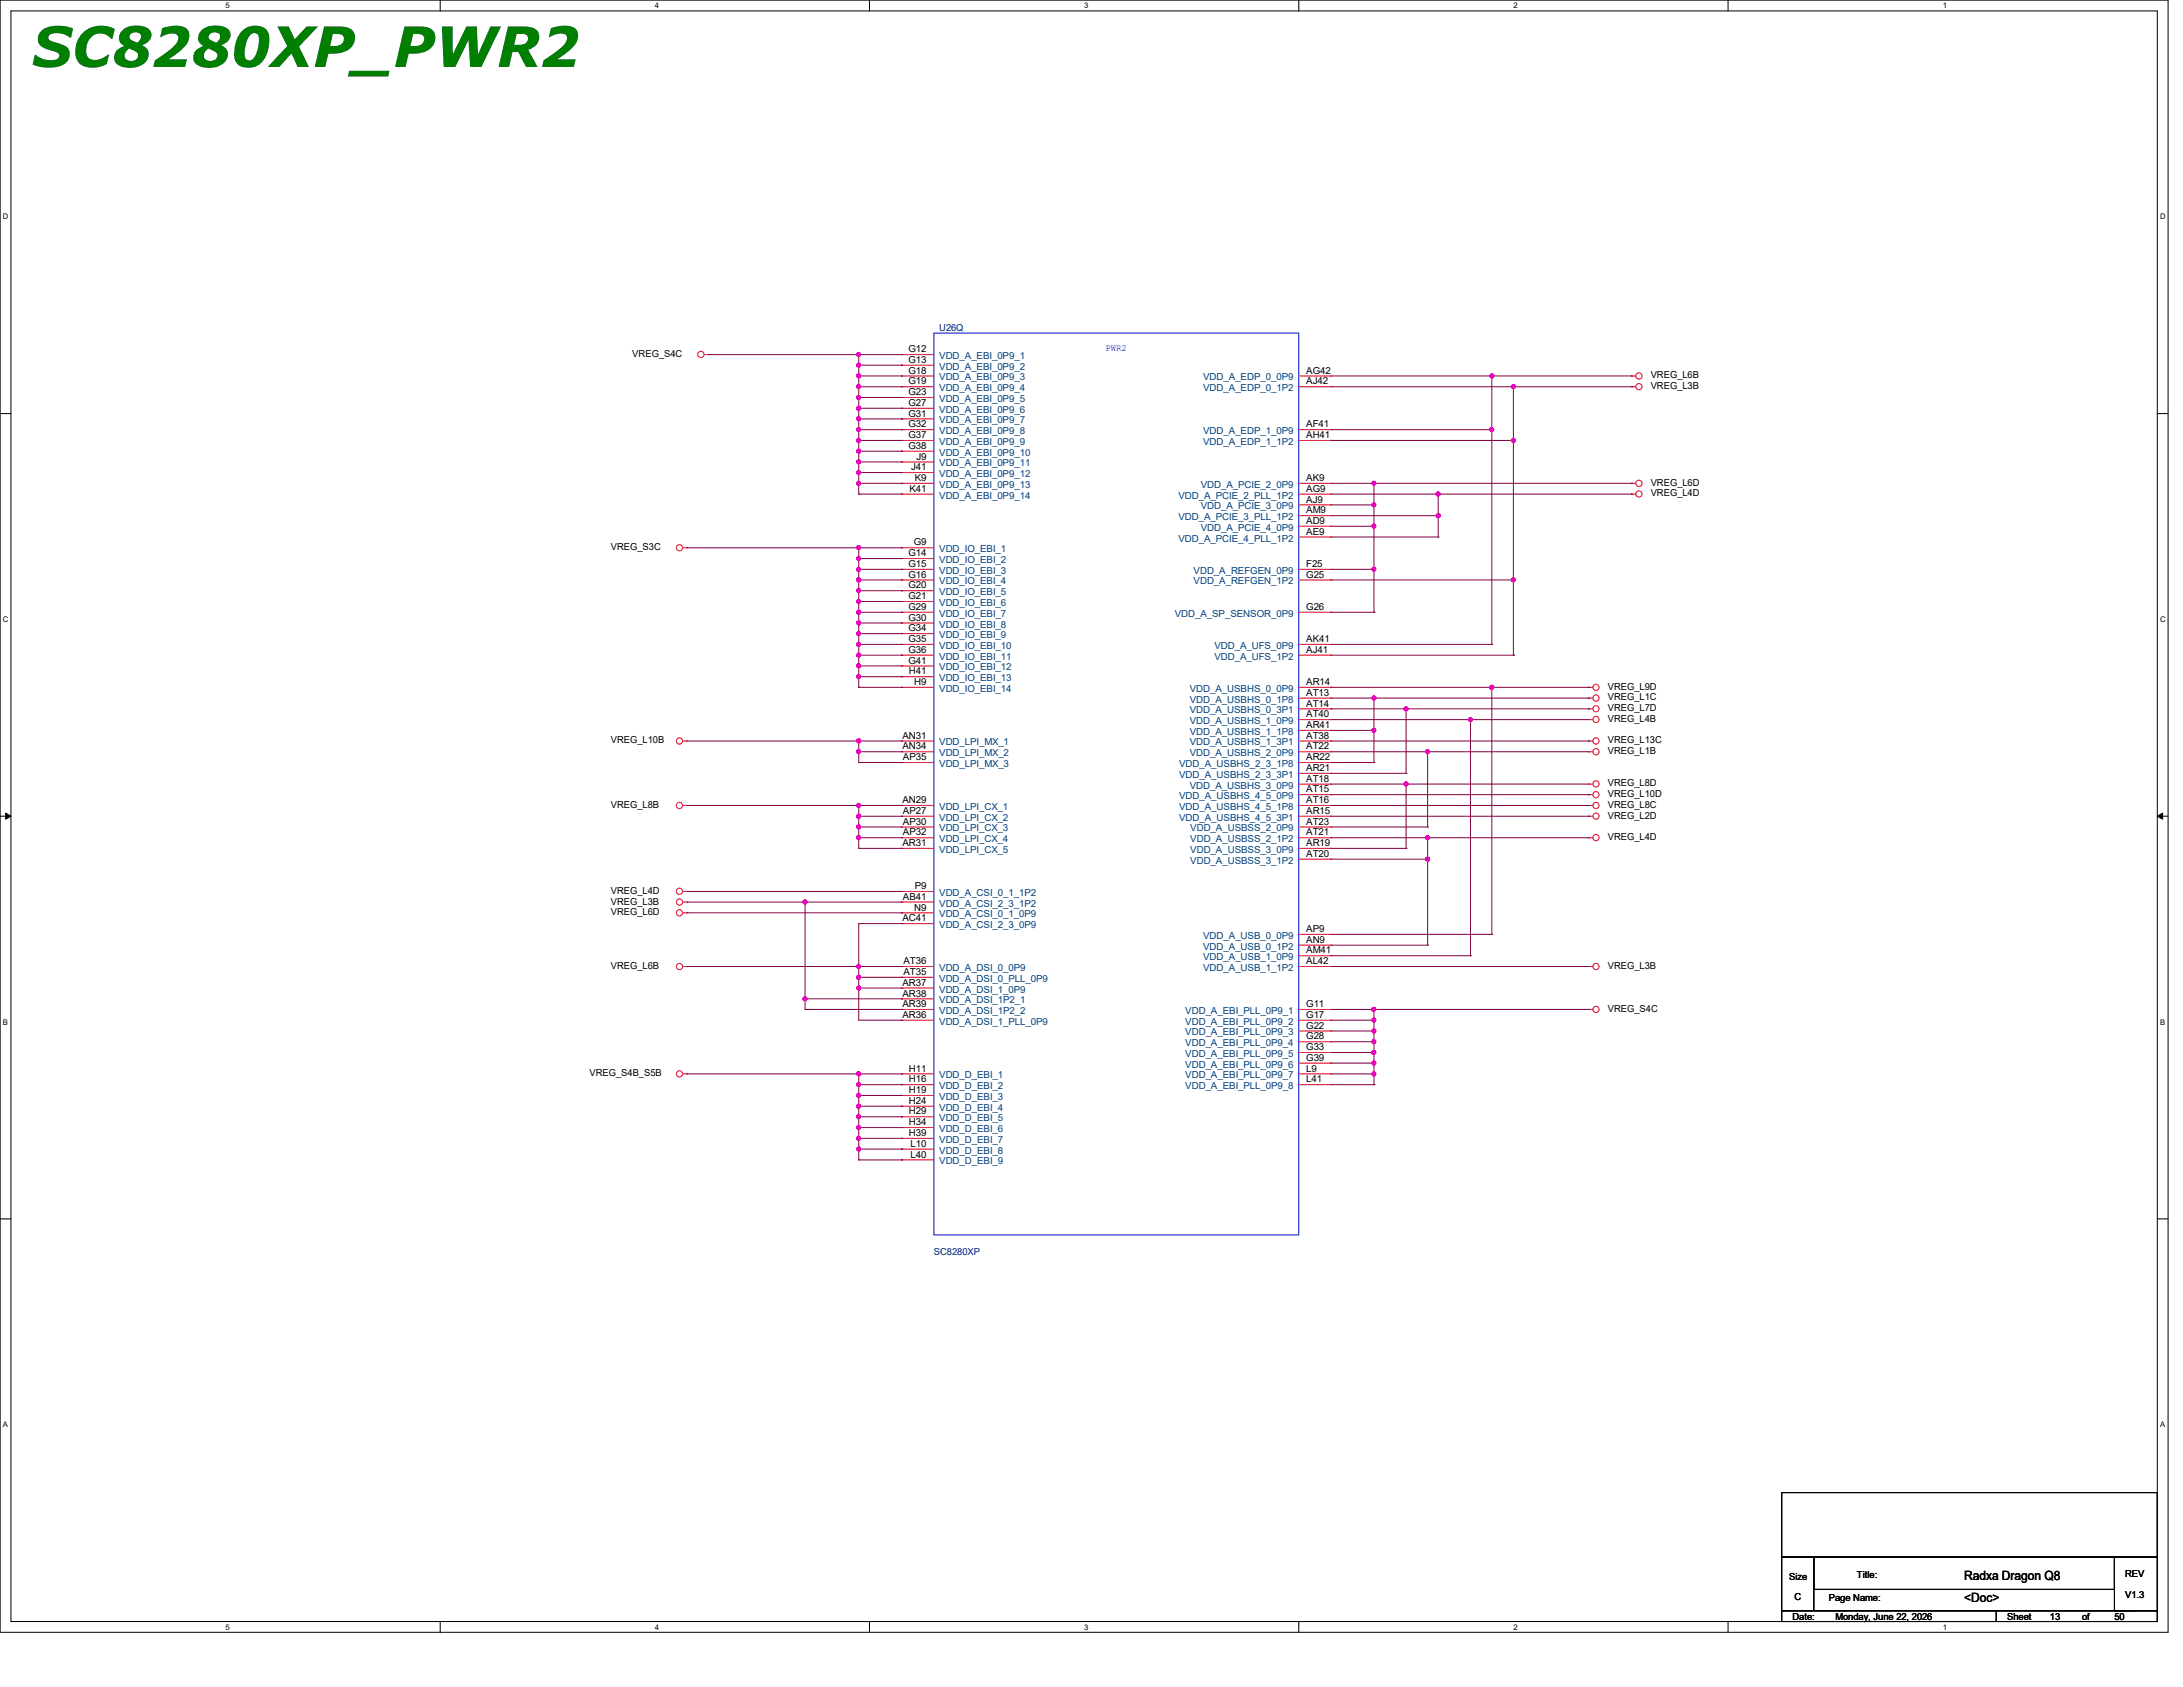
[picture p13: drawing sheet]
<svg xmlns="http://www.w3.org/2000/svg" width="558mm" height="431mm" viewBox="0 0 558 431" stroke-linecap="round" stroke-linejoin="round" font-family="sans-serif">
<defs><g id="words">
<text font-size="14.2" fill="#007f00" x="8.3" y="17.1">SC8280XP_PWR2</text>
<g font-size="3.3">
<text x="502.1" y="403.8">Radxa Dragon Q8</text>
<text x="502.1" y="409.3">&lt;Doc&gt;</text>
</g>
<g font-size="2.5">
<text x="232.2" y="90">G12</text>
<text x="161.6" y="91.2">VREG_S4C</text>
<text x="232.2" y="92.7">G13</text>
<text x="232.2" y="95.5">G18</text>
<text x="333.9" y="95.5">AG42</text>
<text x="232.2" y="98.2">G19</text>
<text x="232.2" y="101">G23</text>
<text x="333.9" y="98.2">AJ42</text>
<text x="421.9" y="96.6">VREG_L6B</text>
<text x="421.9" y="99.4">VREG_L3B</text>
<text x="232.2" y="103.7">G27</text>
<text x="232.2" y="106.4">G31</text>
<text x="232.2" y="109.2">G32</text>
<text x="232.2" y="111.9">G37</text>
<text x="333.9" y="109.2">AF41</text>
<text x="333.9" y="111.9">AH41</text>
<text x="232.2" y="114.7">G38</text>
<text x="234.2" y="117.4">J9</text>
<text x="232.5" y="125.6">K41</text>
<text x="232.9" y="120.1">J41</text>
<text x="233.8" y="122.9">K9</text>
<text x="333.9" y="122.9">AK9</text>
<text x="333.9" y="125.6">AG9</text>
<text x="421.9" y="124.1">VREG_L6D</text>
<text x="333.9" y="128.4">AJ9</text>
<text x="333.9" y="131.1">AM9</text>
<text x="421.9" y="126.8">VREG_L4D</text>
<text x="333.9" y="133.9">AD9</text>
<text x="333.9" y="136.6">AE9</text>
<text x="156.1" y="140.5">VREG_S3C</text>
<text x="232.2" y="142.1">G14</text>
<text x="233.6" y="139.4">G9</text>
<text x="232.2" y="144.9">G15</text>
<text x="232.2" y="147.6">G16</text>
<text x="333.9" y="144.9">F25</text>
<text x="333.9" y="147.6">G25</text>
<text x="232.2" y="150.3">G20</text>
<text x="232.2" y="153.1">G21</text>
<text x="232.2" y="155.8">G29</text>
<text x="333.9" y="155.8">G26</text>
<text x="232.2" y="158.6">G30</text>
<text x="232.2" y="161.3">G34</text>
<text x="232.2" y="164">G35</text>
<text x="232.2" y="166.8">G36</text>
<text x="333.9" y="164">AK41</text>
<text x="333.9" y="166.8">AJ41</text>
<text x="232.2" y="169.5">G41</text>
<text x="232.3" y="172.3">H41</text>
<text x="233.7" y="175">H9</text>
<text x="333.9" y="175">AR14</text>
<text x="333.9" y="177.8">AT13</text>
<text x="411" y="176.2">VREG_L9D</text>
<text x="411" y="178.9">VREG_L1C</text>
<text x="333.9" y="180.5">AT14</text>
<text x="333.9" y="183.3">AT40</text>
<text x="411" y="181.7">VREG_L7D</text>
<text x="411" y="184.4">VREG_L4B</text>
<text x="156.1" y="189.9">VREG_L10B</text>
<text x="230.7" y="188.7">AN31</text>
<text x="230.7" y="191.5">AN34</text>
<text x="333.9" y="186">AR41</text>
<text x="333.9" y="188.7">AT38</text>
<text x="333.9" y="191.5">AT22</text>
<text x="411" y="189.9">VREG_L13C</text>
<text x="230.8" y="194.2">AP35</text>
<text x="333.9" y="194.2">AR22</text>
<text x="333.9" y="197">AR21</text>
<text x="411" y="192.7">VREG_L1B</text>
<text x="333.9" y="199.7">AT18</text>
<text x="333.9" y="202.4">AT15</text>
<text x="411" y="200.9">VREG_L8D</text>
<text x="411" y="203.7">VREG_L10D</text>
<text x="156.1" y="206.4">VREG_L8B</text>
<text x="230.7" y="205.2">AN29</text>
<text x="230.8" y="207.9">AP27</text>
<text x="333.9" y="205.2">AT16</text>
<text x="333.9" y="207.9">AR15</text>
<text x="411" y="206.4">VREG_L8C</text>
<text x="411" y="209.1">VREG_L2D</text>
<text x="230.8" y="210.7">AP30</text>
<text x="230.8" y="213.4">AP32</text>
<text x="333.9" y="210.7">AT23</text>
<text x="333.9" y="213.4">AT21</text>
<text x="411" y="214.6">VREG_L4D</text>
<text x="230.7" y="216.2">AR31</text>
<text x="333.9" y="216.2">AR19</text>
<text x="333.9" y="218.9">AT20</text>
<text x="233.8" y="227.2">P9</text>
<text x="156.1" y="228.3">VREG_L4D</text>
<text x="156.1" y="231.1">VREG_L3B</text>
<text x="156.1" y="233.8">VREG_L6D</text>
<text x="230.8" y="229.9">AB41</text>
<text x="233.7" y="232.6">N9</text>
<text x="230.7" y="235.4">AC41</text>
<text x="333.9" y="238.1">AP9</text>
<text x="333.9" y="240.9">AN9</text>
<text x="333.9" y="243.6">AM41</text>
<text x="156.1" y="247.5">VREG_L6B</text>
<text x="230.7" y="251.8">AR37</text>
<text x="230.9" y="246.3">AT36</text>
<text x="230.9" y="249.1">AT35</text>
<text x="333.9" y="246.3">AL42</text>
<text x="411" y="247.5">VREG_L3B</text>
<text x="230.7" y="254.6">AR38</text>
<text x="230.7" y="257.3">AR39</text>
<text x="333.9" y="257.3">G11</text>
<text x="230.7" y="260.1">AR36</text>
<text x="333.9" y="260.1">G17</text>
<text x="333.9" y="262.8">G22</text>
<text x="411" y="258.5">VREG_S4C</text>
<text x="333.9" y="265.6">G28</text>
<text x="333.9" y="268.3">G33</text>
<text x="150.7" y="275">VREG_S4B_S5B</text>
<text x="232.3" y="273.8">H11</text>
<text x="333.9" y="271">G39</text>
<text x="333.9" y="273.8">L9</text>
<text x="232.3" y="276.5">H16</text>
<text x="232.3" y="279.3">H19</text>
<text x="333.9" y="276.5">L41</text>
<text x="232.3" y="282">H24</text>
<text x="232.3" y="284.7">H29</text>
<text x="232.3" y="287.5">H34</text>
<text x="232.3" y="290.2">H39</text>
<text x="232.7" y="293">L10</text>
<text x="232.7" y="295.7">L40</text>
<text x="457.3" y="403.6">Size</text>
<text x="474.6" y="403.1">Title:</text>
<text x="543.2" y="402.8">REV</text>
<text x="458.2" y="413.8">Date:</text>
<text x="458.7" y="408.9">C</text>
<text x="467.5" y="409.1">Page Name:</text>
<text x="469.1" y="413.8">Monday, June 22, 2026</text>
<text x="513" y="413.8">Sheet</text>
<text x="524" y="413.8">13</text>
<text x="532.2" y="413.8">of</text>
<text x="540.5" y="413.8">50</text>
<text x="543.2" y="408.3">V1.3</text>
</g>
<g font-size="2.5" fill="#00007f">
<text x="240.1" y="84.6">U26Q</text>
<text x="238.7" y="320.5">SC8280XP</text>
</g>
<text font-size="2.5" fill="#00f" x="282.6" y="89.8">PWR2</text>
<g font-size="2.5" fill="#003f7f">
<text x="240.1" y="91.7">VDD_A_EBI_0P9_1</text>
<text x="240.1" y="94.4">VDD_A_EBI_0P9_2</text>
<text x="240.1" y="97.2">VDD_A_EBI_0P9_3</text>
<text x="240.1" y="99.9">VDD_A_EBI_0P9_4</text>
<text x="307.6" y="97.2">VDD_A_EDP_0_0P9</text>
<text x="307.6" y="99.9">VDD_A_EDP_0_1P2</text>
<text x="240.1" y="102.7">VDD_A_EBI_0P9_5</text>
<text x="240.1" y="105.5">VDD_A_EBI_0P9_6</text>
<text x="240.1" y="108.2">VDD_A_EBI_0P9_7</text>
<text x="240.1" y="110.9">VDD_A_EBI_0P9_8</text>
<text x="240.1" y="113.7">VDD_A_EBI_0P9_9</text>
<text x="307.6" y="110.9">VDD_A_EDP_1_0P9</text>
<text x="307.6" y="113.7">VDD_A_EDP_1_1P2</text>
<text x="240.1" y="116.4">VDD_A_EBI_0P9_10</text>
<text x="240.1" y="119.2">VDD_A_EBI_0P9_11</text>
<text x="240.1" y="121.9">VDD_A_EBI_0P9_12</text>
<text x="240.1" y="124.6">VDD_A_EBI_0P9_13</text>
<text x="306.9" y="124.6">VDD_A_PCIE_2_0P9</text>
<text x="240.1" y="127.4">VDD_A_EBI_0P9_14</text>
<text x="301.2" y="127.4">VDD_A_PCIE_2_PLL_1P2</text>
<text x="306.9" y="130.1">VDD_A_PCIE_3_0P9</text>
<text x="301.2" y="132.9">VDD_A_PCIE_3_PLL_1P2</text>
<text x="306.9" y="135.6">VDD_A_PCIE_4_0P9</text>
<text x="240.1" y="141.1">VDD_IO_EBI_1</text>
<text x="240.1" y="143.8">VDD_IO_EBI_2</text>
<text x="301.2" y="138.3">VDD_A_PCIE_4_PLL_1P2</text>
<text x="240.1" y="146.6">VDD_IO_EBI_3</text>
<text x="240.1" y="149.3">VDD_IO_EBI_4</text>
<text x="305.1" y="146.6">VDD_A_REFGEN_0P9</text>
<text x="305.1" y="149.3">VDD_A_REFGEN_1P2</text>
<text x="240.1" y="152.1">VDD_IO_EBI_5</text>
<text x="240.1" y="154.8">VDD_IO_EBI_6</text>
<text x="240.1" y="157.6">VDD_IO_EBI_7</text>
<text x="240.1" y="160.3">VDD_IO_EBI_8</text>
<text x="300.3" y="157.6">VDD_A_SP_SENSOR_0P9</text>
<text x="240.1" y="163">VDD_IO_EBI_9</text>
<text x="240.1" y="165.8">VDD_IO_EBI_10</text>
<text x="310.4" y="165.8">VDD_A_UFS_0P9</text>
<text x="240.1" y="168.5">VDD_IO_EBI_11</text>
<text x="240.1" y="171.3">VDD_IO_EBI_12</text>
<text x="310.4" y="168.5">VDD_A_UFS_1P2</text>
<text x="240.1" y="174">VDD_IO_EBI_13</text>
<text x="240.1" y="176.7">VDD_IO_EBI_14</text>
<text x="304.1" y="176.7">VDD_A_USBHS_0_0P9</text>
<text x="304.1" y="179.5">VDD_A_USBHS_0_1P8</text>
<text x="304.1" y="182.2">VDD_A_USBHS_0_3P1</text>
<text x="304.1" y="185">VDD_A_USBHS_1_0P9</text>
<text x="240.1" y="190.5">VDD_LPI_MX_1</text>
<text x="304.1" y="187.7">VDD_A_USBHS_1_1P8</text>
<text x="304.1" y="190.5">VDD_A_USBHS_1_3P1</text>
<text x="240.1" y="193.2">VDD_LPI_MX_2</text>
<text x="240.1" y="196">VDD_LPI_MX_3</text>
<text x="301.4" y="196">VDD_A_USBHS_2_3_1P8</text>
<text x="304.1" y="193.2">VDD_A_USBHS_2_0P9</text>
<text x="301.4" y="198.7">VDD_A_USBHS_2_3_3P1</text>
<text x="304.1" y="201.5">VDD_A_USBHS_3_0P9</text>
<text x="240.1" y="206.9">VDD_LPI_CX_1</text>
<text x="240.1" y="209.7">VDD_LPI_CX_2</text>
<text x="301.4" y="204.2">VDD_A_USBHS_4_5_0P9</text>
<text x="301.4" y="206.9">VDD_A_USBHS_4_5_1P8</text>
<text x="301.4" y="209.7">VDD_A_USBHS_4_5_3P1</text>
<text x="240.1" y="212.4">VDD_LPI_CX_3</text>
<text x="240.1" y="215.2">VDD_LPI_CX_4</text>
<text x="304.2" y="212.4">VDD_A_USBSS_2_0P9</text>
<text x="304.2" y="215.2">VDD_A_USBSS_2_1P2</text>
<text x="240.1" y="217.9">VDD_LPI_CX_5</text>
<text x="304.2" y="217.9">VDD_A_USBSS_3_0P9</text>
<text x="304.2" y="220.6">VDD_A_USBSS_3_1P2</text>
<text x="240.1" y="228.9">VDD_A_CSI_0_1_1P2</text>
<text x="240.1" y="231.6">VDD_A_CSI_2_3_1P2</text>
<text x="240.1" y="234.4">VDD_A_CSI_0_1_0P9</text>
<text x="240.1" y="237.1">VDD_A_CSI_2_3_0P9</text>
<text x="307.6" y="239.9">VDD_A_USB_0_0P9</text>
<text x="307.6" y="242.6">VDD_A_USB_0_1P2</text>
<text x="307.6" y="245.3">VDD_A_USB_1_0P9</text>
<text x="240.1" y="248.1">VDD_A_DSI_0_0P9</text>
<text x="240.1" y="250.8">VDD_A_DSI_0_PLL_0P9</text>
<text x="307.6" y="248.1">VDD_A_USB_1_1P2</text>
<text x="240.1" y="253.6">VDD_A_DSI_1_0P9</text>
<text x="240.1" y="256.3">VDD_A_DSI_1P2_1</text>
<text x="240.1" y="259">VDD_A_DSI_1P2_2</text>
<text x="240.1" y="261.8">VDD_A_DSI_1_PLL_0P9</text>
<text x="303" y="259">VDD_A_EBI_PLL_0P9_1</text>
<text x="303" y="261.8">VDD_A_EBI_PLL_0P9_2</text>
<text x="303" y="264.5">VDD_A_EBI_PLL_0P9_3</text>
<text x="303" y="267.3">VDD_A_EBI_PLL_0P9_4</text>
<text x="240.1" y="275.5">VDD_D_EBI_1</text>
<text x="303" y="270">VDD_A_EBI_PLL_0P9_5</text>
<text x="303" y="272.8">VDD_A_EBI_PLL_0P9_6</text>
<text x="303" y="275.5">VDD_A_EBI_PLL_0P9_7</text>
<text x="240.1" y="278.3">VDD_D_EBI_2</text>
<text x="240.1" y="281">VDD_D_EBI_3</text>
<text x="303" y="278.3">VDD_A_EBI_PLL_0P9_8</text>
<text x="240.1" y="283.8">VDD_D_EBI_4</text>
<text x="240.1" y="286.5">VDD_D_EBI_5</text>
<text x="240.1" y="289.2">VDD_D_EBI_6</text>
<text x="240.1" y="292">VDD_D_EBI_7</text>
<text x="240.1" y="294.7">VDD_D_EBI_8</text>
<text x="240.1" y="297.5">VDD_D_EBI_9</text>
</g>
<g font-size="2">
<text x="57.7" y="2.1">5</text>
<text x="167.4" y="2.1">4</text>
<text x="277.1" y="2.1">3</text>
<text x="386.8" y="2.1">2</text>
<text x="496.6" y="2.1">1</text>
<text x=".8" y="56">D</text>
<text x="552.2" y="56">D</text>
<text x=".8" y="158.9">C</text>
<text x="552.2" y="158.9">C</text>
<text x=".8" y="261.7">B</text>
<text x="552.2" y="261.7">B</text>
<text x=".8" y="364.6">A</text>
<text x="552.2" y="364.6">A</text>
<text x="57.7" y="416.3">5</text>
<text x="167.4" y="416.3">4</text>
<text x="277.1" y="416.3">3</text>
<text x="386.8" y="416.3">2</text>
<text x="496.6" y="416.3">1</text>
</g>
</g></defs>
<g fill="none" stroke="#000" stroke-width=".26">
<path d="M0 0h554.2v417h-554.2zM2.8 2.8h548.6v411.5h-548.6zM112.5 0v2.8M222.3 0v2.8M332 0v2.8M441.7 0v2.8M0 105.7h2.8M551.4 105.7h2.8M0 208.5h2.8M1.4 207.7l1.4 .8-1.4 .8zM551.4 208.5l1.4-.8v1.6zM551.4 208.5h2.8"/>
<path d="M0 311.4h2.8M551.4 311.4h2.8M455.4 381.3h96v16.5h-96zM455.4 397.8h8.2v13.7h-8.2zM463.6 397.8h76.9v8.3h-76.9zM540.5 397.8h10.9v13.7h-10.9zM112.5 414.3v2.7M222.3 414.3v2.7M332 414.3v2.7M441.7 414.3v2.7M455.4 411.5h54.9v2.8h-54.9zM463.6 411.5h82.3"/>
<path d="M510.3 411.5h41.1v2.8h-41.1zM545.9 411.5h.1"/>
</g>
<path d="M1.4 207.7l1.4 .8-1.4 .8zM551.4 208.5l1.4-.8v1.6z" fill="#000"/>
<g fill="none" stroke="#f00" stroke-width=".26">
<path d="M180 90.6h1.1M181.1 90.6h.1M230.5 90.6h.1M230.5 93.3h.1M230.5 96.1h.1M230.5 98.8h.1M230.5 90.6h8.2M230.5 96.1h8.2M230.5 98.8h8.2M230.5 93.3h8.2M332 96.1h8.2M332 98.8h8.2"/>
<path d="M340.2 96.1h.1M340.2 98.8h.1M417 96.1h.1M417 98.8h.1M417 96.1h1.1M417 98.8h1.1M230.5 101.6h.1M230.5 104.3h.1M230.5 107h.1M230.5 109.8h.1M230.5 112.5h.1M230.5 115.3h.1"/>
<path d="M230.5 118h.1M230.5 101.6h8.2M230.5 104.3h8.2M230.5 107h8.2M230.5 109.8h8.2M230.5 112.5h8.2M230.5 115.3h8.2M230.5 118h8.2M332 109.8h8.2M332 112.5h8.2M340.2 109.8h.1M340.2 112.5h.1"/>
<path d="M174.5 140h1.1M175.6 140h.1M230.5 120.7h.1M230.5 123.5h.1M230.5 126.2h.1M230.5 140h.1M230.5 140h8.2M230.5 123.5h8.2M230.5 126.2h8.2M230.5 120.7h8.2M332 123.5h8.2M332 126.2h8.2"/>
<path d="M332 129h8.2M332 131.7h8.2M332 134.4h8.2M332 137.2h8.2M340.2 123.5h.1M340.2 126.2h.1M340.2 129h.1M340.2 131.7h.1M340.2 134.4h.1M340.2 137.2h.1M417 123.5h.1M417 126.2h.1"/>
<path d="M417 123.5h1.1M417 126.2h1.1M230.5 142.7h.1M230.5 145.5h.1M230.5 148.2h.1M230.5 150.9h.1M230.5 153.7h.1M230.5 156.4h.1M230.5 159.2h.1M230.5 142.7h8.2M230.5 145.5h8.2M230.5 148.2h8.2"/>
<path d="M230.5 150.9h8.2M230.5 153.7h8.2M230.5 156.4h8.2M230.5 159.2h8.2M332 145.5h8.2M332 148.2h8.2M332 156.4h8.2M340.2 145.5h.1M340.2 148.2h.1M340.2 156.4h.1M230.5 161.9h.1M230.5 164.6h.1"/>
<path d="M230.5 167.4h.1M230.5 170.1h.1M230.5 172.9h.1M230.5 175.6h.1M230.5 175.6h8.2M230.5 161.9h8.2M230.5 164.6h8.2M230.5 167.4h8.2M230.5 170.1h8.2M230.5 172.9h8.2M332 175.6h8.2M332 178.3h8.2"/>
<path d="M332 164.6h8.2M332 167.4h8.2M340.2 164.6h.1M340.2 167.4h.1M340.2 175.6h.1M340.2 178.3h.1M406.1 175.6h.1M406.1 178.3h.1M406.1 175.6h1.1M406.1 178.3h1.1M174.5 189.3h1.1M175.6 189.3h.1"/>
<path d="M230.5 189.3h.1M230.5 192.1h.1M230.5 194.8h.1M230.5 189.3h8.2M230.5 192.1h8.2M230.5 194.8h8.2M332 189.3h8.2M332 181.1h8.2M332 183.9h8.2M332 192.1h8.2M332 194.8h8.2M332 186.6h8.2"/>
<path d="M332 197.6h8.2M340.2 181.1h.1M340.2 183.9h.1M340.2 186.6h.1M340.2 189.3h.1M340.2 192.1h.1M340.2 194.8h.1M340.2 197.6h.1M406.1 181.1h.1M406.1 183.9h.1M406.1 189.3h.1M406.1 192.1h.1"/>
<path d="M406.1 189.3h1.1M406.1 181.1h1.1M406.1 183.9h1.1M406.1 192.1h1.1M174.5 205.8h1.1M175.6 205.8h.1M230.5 205.8h.1M230.5 208.5h.1M230.5 211.3h.1M230.5 214h.1M230.5 216.7h.1M230.5 205.8h8.2"/>
<path d="M230.5 208.5h8.2M230.5 214h8.2M230.5 211.3h8.2M230.5 216.7h8.2M332 205.8h8.2M332 200.3h8.2M332 203h8.2M332 208.5h8.2M332 214h8.2M332 211.3h8.2M332 216.7h8.2M332 219.5h8.2"/>
<path d="M340.2 200.3h.1M340.2 203h.1M340.2 205.8h.1M340.2 208.5h.1M340.2 211.3h.1M340.2 214h.1M340.2 216.7h.1M340.2 219.5h.1M406.1 200.3h.1M406.1 203h.1M406.1 205.8h.1M406.1 208.5h.1"/>
<path d="M406.1 214h.1M406.1 205.8h1.1M406.1 200.3h1.1M406.1 203h1.1M406.1 208.5h1.1M406.1 214h1.1M174.5 227.8h1.1M174.5 230.5h1.1M174.5 233.2h1.1M175.6 227.8h.1M175.6 230.5h.1M175.6 233.2h.1"/>
<path d="M230.5 227.8h.1M230.5 230.5h.1M230.5 233.2h.1M230.5 236h.1M230.5 227.8h8.2M230.5 230.5h8.2M230.5 233.2h8.2M230.5 236h8.2M332 238.7h8.2M340.2 238.7h.1M174.5 246.9h1.1M175.6 246.9h.1"/>
<path d="M230.5 246.9h.1M230.5 249.7h.1M230.5 252.4h.1M230.5 255.2h.1M230.5 257.9h.1M230.5 246.9h8.2M230.5 257.9h8.2M230.5 249.7h8.2M230.5 252.4h8.2M230.5 255.2h8.2M332 246.9h8.2M332 257.9h8.2"/>
<path d="M332 241.5h8.2M332 244.2h8.2M340.2 241.5h.1M340.2 244.2h.1M340.2 246.9h.1M340.2 257.9h.1M406.1 246.9h.1M406.1 257.9h.1M406.1 246.9h1.1M406.1 257.9h1.1M174.5 274.4h1.1M175.6 274.4h.1"/>
<path d="M230.5 260.6h.1M230.5 274.4h.1M230.5 277.1h.1M230.5 279.9h.1M230.5 274.4h8.2M230.5 260.6h8.2M230.5 277.1h8.2M230.5 279.9h8.2M332 274.4h8.2M332 260.6h8.2M332 277.1h8.2M332 263.4h8.2"/>
<path d="M332 266.1h8.2M332 268.9h8.2M332 271.6h8.2M340.2 260.6h.1M340.2 263.4h.1M340.2 266.1h.1M340.2 268.9h.1M340.2 271.6h.1M340.2 274.4h.1M340.2 277.1h.1M230.5 282.6h.1M230.5 285.3h.1"/>
<path d="M230.5 288.1h.1M230.5 290.8h.1M230.5 293.6h.1M230.5 296.3h.1M230.5 282.6h8.2M230.5 285.3h8.2M230.5 288.1h8.2M230.5 290.8h8.2M230.5 293.6h8.2M230.5 296.3h8.2"/>
<circle cx="179.2" cy="90.5" r=".8"/>
<circle cx="418.9" cy="96.1" r=".8"/>
<circle cx="418.9" cy="98.8" r=".8"/>
<circle cx="173.7" cy="139.9" r=".78"/>
<circle cx="418.9" cy="123.5" r=".8"/>
<circle cx="418.9" cy="126.2" r=".8"/>
<circle cx="407.9" cy="178.3" r=".79"/>
<circle cx="407.9" cy="175.6" r=".79"/>
<circle cx="173.7" cy="189.3" r=".79"/>
<circle cx="407.9" cy="189.3" r=".79"/>
<circle cx="407.9" cy="192.1" r=".79"/>
<circle cx="407.9" cy="183.8" r=".79"/>
<circle cx="407.9" cy="181.1" r=".78"/>
<circle cx="173.7" cy="205.8" r=".79"/>
<circle cx="407.9" cy="214" r=".79"/>
<circle cx="407.9" cy="205.8" r=".79"/>
<circle cx="407.9" cy="200.3" r=".79"/>
<circle cx="407.9" cy="203" r=".79"/>
<circle cx="407.9" cy="208.5" r=".78"/>
<circle cx="173.7" cy="233.2" r=".79"/>
<circle cx="173.7" cy="230.5" r=".79"/>
<circle cx="173.7" cy="227.7" r=".79"/>
<circle cx="173.7" cy="246.9" r=".79"/>
<circle cx="407.9" cy="257.9" r=".79"/>
<circle cx="407.9" cy="246.9" r=".79"/>
<circle cx="173.7" cy="274.4" r=".79"/>
</g>
<path d="M238.7 85.1h93.3v230.4h-93.3z" fill="none" stroke="#00f" stroke-width=".26"/>
<path d="M181.1 90.6h38.4M219.5 90.6h.1" fill="none" stroke="#7f003f" stroke-width=".26"/>
<circle cx="219.5" cy="90.6" r=".53" fill="#f0f"/>
<circle cx="219.5" cy="90.6" r=".53" fill="none" stroke="#f0f" stroke-width=".26"/>
<path d="M175.6 140h43.9M219.5 140h.1" fill="none" stroke="#7f003f" stroke-width=".26"/>
<circle cx="219.5" cy="139.9" r=".53" fill="#f0f"/>
<circle cx="219.5" cy="139.9" r=".53" fill="none" stroke="#f0f" stroke-width=".26"/>
<path d="M175.6 189.3h43.9M219.5 189.3h.1" fill="none" stroke="#7f003f" stroke-width=".26"/>
<circle cx="219.5" cy="189.3" r=".53" fill="#f0f"/>
<circle cx="219.5" cy="189.3" r=".53" fill="none" stroke="#f0f" stroke-width=".26"/>
<path d="M175.6 205.8h43.9M219.5 205.8h.1" fill="none" stroke="#7f003f" stroke-width=".26"/>
<circle cx="219.5" cy="205.8" r=".53" fill="#f0f"/>
<circle cx="219.5" cy="205.8" r=".53" fill="none" stroke="#f0f" stroke-width=".26"/>
<path d="M175.6 227.8h54.9M175.6 230.5h30.2M175.6 233.2h54.9M205.8 230.5h.1M230.5 227.8h.1M230.5 233.2h.1M175.6 246.9h43.9M219.5 246.9h.1" fill="none" stroke="#7f003f" stroke-width=".26"/>
<circle cx="219.5" cy="246.9" r=".53" fill="#f0f"/>
<circle cx="219.5" cy="246.9" r=".53" fill="none" stroke="#f0f" stroke-width=".26"/>
<path d="M340.2 96.1h41.1M340.2 98.8h46.6M381.3 96.1h.1M386.8 98.8h.1M340.2 123.5h11M351.2 123.5h.1" fill="none" stroke="#7f003f" stroke-width=".26"/>
<circle cx="351.2" cy="123.5" r=".53" fill="#f0f"/>
<circle cx="351.2" cy="123.5" r=".53" fill="none" stroke="#f0f" stroke-width=".26"/>
<path d="M340.2 126.2h27.4M367.6 126.2h.1" fill="none" stroke="#7f003f" stroke-width=".26"/>
<circle cx="367.6" cy="126.2" r=".53" fill="#f0f"/>
<circle cx="367.6" cy="126.2" r=".53" fill="none" stroke="#f0f" stroke-width=".26"/>
<path d="M340.2 175.6h41.1M340.2 178.3h11M351.2 178.3h.1M381.3 175.6h.1" fill="none" stroke="#7f003f" stroke-width=".26"/>
<circle cx="351.2" cy="178.3" r=".53" fill="#f0f"/>
<circle cx="351.2" cy="178.3" r=".53" fill="none" stroke="#f0f" stroke-width=".26"/>
<path d="M340.2 181.1h19.2M359.4 181.1h.1" fill="none" stroke="#7f003f" stroke-width=".26"/>
<circle cx="359.4" cy="181.1" r=".53" fill="#f0f"/>
<circle cx="359.4" cy="181.1" r=".53" fill="none" stroke="#f0f" stroke-width=".26"/>
<g fill="none" stroke="#7f003f" stroke-width=".26">
<path d="M340.2 183.9h35.7M340.2 189.3h65.9M340.2 192.1h24.7M364.9 192.1h.1M375.9 183.9h.1M406.1 189.3h.1M340.2 200.3h19.2M340.2 203h65.9M340.2 205.8h65.9M340.2 208.5h65.9M340.2 214h24.7M359.4 200.3h.1"/>
<path d="M364.9 214h.1M406.1 203h.1M406.1 205.8h.1M406.1 208.5h.1"/>
</g>
<circle cx="364.9" cy="214" r=".53" fill="#f0f"/>
<circle cx="364.9" cy="214" r=".53" fill="none" stroke="#f0f" stroke-width=".26"/>
<path d="M340.2 246.9h65.9M351.2 257.9h54.9M406.1 246.9h.1M406.1 257.9h.1M175.6 274.4h43.9M219.5 274.4h.1" fill="none" stroke="#7f003f" stroke-width=".26"/>
<circle cx="219.5" cy="274.3" r=".53" fill="#f0f"/>
<circle cx="219.5" cy="274.3" r=".53" fill="none" stroke="#f0f" stroke-width=".26"/>
<g fill="none" stroke="#7f003f" stroke-width=".26">
<path d="M219.5 90.6h11M219.5 93.3h11M219.5 96.1h11M219.5 98.8h11M230.5 90.6h.1M230.5 93.3h.1M230.5 96.1h.1M230.5 98.8h.1M219.5 101.6h11M219.5 104.3h11M219.5 107h11M219.5 109.8h11"/>
<path d="M219.5 112.5h11M230.5 101.6h.1M230.5 104.3h.1M230.5 107h.1M230.5 109.8h.1M230.5 112.5h.1"/>
</g>
<circle cx="219.5" cy="112.5" r=".53" fill="#f0f"/>
<circle cx="219.5" cy="112.5" r=".53" fill="none" stroke="#f0f" stroke-width=".26"/>
<path d="M219.5 115.3h11M230.5 115.3h.1" fill="none" stroke="#7f003f" stroke-width=".26"/>
<circle cx="219.5" cy="115.3" r=".53" fill="#f0f"/>
<circle cx="219.5" cy="115.3" r=".53" fill="none" stroke="#f0f" stroke-width=".26"/>
<path d="M219.5 118h11M230.5 118h.1M219.5 120.7h11M219.5 123.5h11M219.5 126.2h11M219.5 140h11M230.5 120.7h.1M230.5 123.5h.1M230.5 126.2h.1M230.5 140h.1M219.5 142.7h11M230.5 142.7h.1" fill="none" stroke="#7f003f" stroke-width=".26"/>
<circle cx="219.5" cy="142.7" r=".53" fill="#f0f"/>
<circle cx="219.5" cy="142.7" r=".53" fill="none" stroke="#f0f" stroke-width=".26"/>
<path d="M219.5 145.5h11M219.5 148.2h11M219.5 150.9h11M219.5 153.7h11M230.5 145.5h.1M230.5 148.2h.1M230.5 150.9h.1M230.5 153.7h.1" fill="none" stroke="#7f003f" stroke-width=".26"/>
<circle cx="219.5" cy="153.6" r=".53" fill="#f0f"/>
<circle cx="219.5" cy="153.6" r=".53" fill="none" stroke="#f0f" stroke-width=".26"/>
<path d="M219.5 156.4h11M219.5 159.2h11M230.5 156.4h.1M230.5 159.2h.1M219.5 161.9h11M219.5 164.6h11M219.5 167.4h11M230.5 161.9h.1M230.5 164.6h.1M230.5 167.4h.1" fill="none" stroke="#7f003f" stroke-width=".26"/>
<circle cx="219.5" cy="167.4" r=".53" fill="#f0f"/>
<circle cx="219.5" cy="167.4" r=".53" fill="none" stroke="#f0f" stroke-width=".26"/>
<path d="M219.5 170.1h11M219.5 172.9h11M230.5 170.1h.1M230.5 172.9h.1" fill="none" stroke="#7f003f" stroke-width=".26"/>
<circle cx="219.5" cy="172.9" r=".53" fill="#f0f"/>
<circle cx="219.5" cy="172.9" r=".53" fill="none" stroke="#f0f" stroke-width=".26"/>
<g fill="none" stroke="#7f003f" stroke-width=".26">
<path d="M219.5 175.6h11M230.5 175.6h.1M219.5 189.3h11M219.5 192.1h11M219.5 194.8h11M230.5 189.3h.1M230.5 192.1h.1M230.5 194.8h.1M219.5 205.8h11M219.5 208.5h11M219.5 211.3h11M219.5 214h11"/>
<path d="M219.5 216.7h11M230.5 205.8h.1M230.5 208.5h.1M230.5 211.3h.1M230.5 214h.1M230.5 216.7h.1M219.5 236h11M230.5 236h.1M219.5 246.9h11M219.5 249.7h11M230.5 246.9h.1M230.5 249.7h.1"/>
</g>
<circle cx="219.5" cy="249.7" r=".53" fill="#f0f"/>
<circle cx="219.5" cy="249.7" r=".53" fill="none" stroke="#f0f" stroke-width=".26"/>
<path d="M219.5 252.4h11M230.5 252.4h.1" fill="none" stroke="#7f003f" stroke-width=".26"/>
<circle cx="219.5" cy="252.4" r=".53" fill="#f0f"/>
<circle cx="219.5" cy="252.4" r=".53" fill="none" stroke="#f0f" stroke-width=".26"/>
<path d="M205.8 255.2h24.7M230.5 255.2h.1" fill="none" stroke="#7f003f" stroke-width=".26"/>
<circle cx="205.8" cy="255.2" r=".53" fill="#f0f"/>
<circle cx="205.8" cy="255.2" r=".53" fill="none" stroke="#f0f" stroke-width=".26"/>
<path d="M205.8 257.9h24.7M230.5 257.9h.1M219.5 260.6h11M219.5 274.4h11M219.5 277.1h11M230.5 260.6h.1M230.5 274.4h.1M230.5 277.1h.1" fill="none" stroke="#7f003f" stroke-width=".26"/>
<circle cx="219.5" cy="277.1" r=".53" fill="#f0f"/>
<circle cx="219.5" cy="277.1" r=".53" fill="none" stroke="#f0f" stroke-width=".26"/>
<path d="M219.5 279.9h11M230.5 279.9h.1" fill="none" stroke="#7f003f" stroke-width=".26"/>
<circle cx="219.5" cy="279.8" r=".53" fill="#f0f"/>
<circle cx="219.5" cy="279.8" r=".53" fill="none" stroke="#f0f" stroke-width=".26"/>
<path d="M219.5 282.6h11M230.5 282.6h.1" fill="none" stroke="#7f003f" stroke-width=".26"/>
<circle cx="219.5" cy="282.6" r=".53" fill="#f0f"/>
<circle cx="219.5" cy="282.6" r=".53" fill="none" stroke="#f0f" stroke-width=".26"/>
<path d="M219.5 285.3h11M230.5 285.3h.1" fill="none" stroke="#7f003f" stroke-width=".26"/>
<circle cx="219.5" cy="285.3" r=".53" fill="#f0f"/>
<circle cx="219.5" cy="285.3" r=".53" fill="none" stroke="#f0f" stroke-width=".26"/>
<path d="M340.2 186.6h11M351.2 186.6h.1M219.5 288.1h11M219.5 290.8h11M219.5 293.6h11M219.5 296.3h11M230.5 288.1h.1M230.5 290.8h.1M230.5 293.6h.1M230.5 296.3h.1" fill="none" stroke="#7f003f" stroke-width=".26"/>
<circle cx="351.2" cy="186.6" r=".53" fill="#f0f"/>
<circle cx="351.2" cy="186.6" r=".53" fill="none" stroke="#f0f" stroke-width=".26"/>
<path d="M340.2 194.8h11M340.2 197.6h19.2M351.2 194.8h.1M359.4 197.6h.1M340.2 211.3h24.7M340.2 219.5h24.7M364.9 211.3h.1M364.9 219.5h.1" fill="none" stroke="#7f003f" stroke-width=".26"/>
<circle cx="364.9" cy="219.5" r=".53" fill="#f0f"/>
<circle cx="364.9" cy="219.5" r=".53" fill="none" stroke="#f0f" stroke-width=".26"/>
<path d="M340.2 238.7h41.1M381.3 238.7h.1M340.2 241.5h24.7M340.2 244.2h35.7M340.2 257.9h11M351.2 257.9h.1M364.9 241.5h.1M375.9 244.2h.1" fill="none" stroke="#7f003f" stroke-width=".26"/>
<circle cx="351.2" cy="257.9" r=".53" fill="#f0f"/>
<circle cx="351.2" cy="257.9" r=".53" fill="none" stroke="#f0f" stroke-width=".26"/>
<path d="M340.2 260.6h11M340.2 263.4h11M351.2 260.6h.1M351.2 263.4h.1" fill="none" stroke="#7f003f" stroke-width=".26"/>
<circle cx="351.2" cy="263.4" r=".53" fill="#f0f"/>
<circle cx="351.2" cy="263.4" r=".53" fill="none" stroke="#f0f" stroke-width=".26"/>
<path d="M340.2 266.1h11M351.2 266.1h.1" fill="none" stroke="#7f003f" stroke-width=".26"/>
<circle cx="351.2" cy="266.1" r=".53" fill="#f0f"/>
<circle cx="351.2" cy="266.1" r=".53" fill="none" stroke="#f0f" stroke-width=".26"/>
<path d="M340.2 268.9h11M351.2 268.9h.1" fill="none" stroke="#7f003f" stroke-width=".26"/>
<circle cx="351.2" cy="268.9" r=".53" fill="#f0f"/>
<circle cx="351.2" cy="268.9" r=".53" fill="none" stroke="#f0f" stroke-width=".26"/>
<path d="M340.2 271.6h11M351.2 271.6h.1" fill="none" stroke="#7f003f" stroke-width=".26"/>
<circle cx="351.2" cy="271.6" r=".53" fill="#f0f"/>
<circle cx="351.2" cy="271.6" r=".53" fill="none" stroke="#f0f" stroke-width=".26"/>
<path d="M340.2 274.4h11M351.2 274.4h.1" fill="none" stroke="#7f003f" stroke-width=".26"/>
<circle cx="351.2" cy="274.3" r=".53" fill="#f0f"/>
<circle cx="351.2" cy="274.3" r=".53" fill="none" stroke="#f0f" stroke-width=".26"/>
<path d="M340.2 109.8h41.1M340.2 112.5h46.6M381.3 109.8h.1M386.8 112.5h.1M340.2 129h11M351.2 129h.1" fill="none" stroke="#7f003f" stroke-width=".26"/>
<circle cx="351.2" cy="129" r=".53" fill="#f0f"/>
<circle cx="351.2" cy="129" r=".53" fill="none" stroke="#f0f" stroke-width=".26"/>
<path d="M340.2 131.7h27.4M367.6 131.7h.1" fill="none" stroke="#7f003f" stroke-width=".26"/>
<circle cx="367.6" cy="131.7" r=".53" fill="#f0f"/>
<circle cx="367.6" cy="131.7" r=".53" fill="none" stroke="#f0f" stroke-width=".26"/>
<path d="M340.2 134.4h11M351.2 134.4h.1" fill="none" stroke="#7f003f" stroke-width=".26"/>
<circle cx="351.2" cy="134.4" r=".53" fill="#f0f"/>
<circle cx="351.2" cy="134.4" r=".53" fill="none" stroke="#f0f" stroke-width=".26"/>
<path d="M340.2 137.2h27.4M367.6 137.2h.1M340.2 145.5h11M351.2 145.5h.1" fill="none" stroke="#7f003f" stroke-width=".26"/>
<circle cx="351.2" cy="145.4" r=".53" fill="#f0f"/>
<circle cx="351.2" cy="145.4" r=".53" fill="none" stroke="#f0f" stroke-width=".26"/>
<path d="M340.2 148.2h46.6M386.8 148.2h.1" fill="none" stroke="#7f003f" stroke-width=".26"/>
<circle cx="386.8" cy="148.1" r=".53" fill="#f0f"/>
<circle cx="386.8" cy="148.1" r=".53" fill="none" stroke="#f0f" stroke-width=".26"/>
<path d="M219.5 93.3h.1M219.5 90.6v2.7M340.2 156.4h11M351.2 156.4h.1M340.2 164.6h41.1M340.2 167.4h46.6M381.3 164.6h.1M386.8 167.4h.1M340.2 277.1h11M351.2 277.1h.1" fill="none" stroke="#7f003f" stroke-width=".26"/>
<circle cx="219.5" cy="93.3" r=".53" fill="#f0f"/>
<circle cx="219.5" cy="93.3" r=".53" fill="none" stroke="#f0f" stroke-width=".26"/>
<path d="M219.5 96.1h.1M219.5 98.8h.1M219.5 93.3v5.5" fill="none" stroke="#7f003f" stroke-width=".26"/>
<circle cx="219.5" cy="96" r=".53" fill="#f0f"/>
<circle cx="219.5" cy="96" r=".53" fill="none" stroke="#f0f" stroke-width=".26"/>
<circle cx="219.5" cy="98.8" r=".53" fill="#f0f"/>
<circle cx="219.5" cy="98.8" r=".53" fill="none" stroke="#f0f" stroke-width=".26"/>
<path d="M219.5 98.8v2.8M219.5 101.6h.1" fill="none" stroke="#7f003f" stroke-width=".26"/>
<circle cx="219.5" cy="101.5" r=".53" fill="#f0f"/>
<circle cx="219.5" cy="101.5" r=".53" fill="none" stroke="#f0f" stroke-width=".26"/>
<path d="M219.5 104.3h.1M219.5 107h.1M219.5 101.6v5.4" fill="none" stroke="#7f003f" stroke-width=".26"/>
<circle cx="219.5" cy="104.3" r=".53" fill="#f0f"/>
<circle cx="219.5" cy="104.3" r=".53" fill="none" stroke="#f0f" stroke-width=".26"/>
<circle cx="219.5" cy="107" r=".53" fill="#f0f"/>
<circle cx="219.5" cy="107" r=".53" fill="none" stroke="#f0f" stroke-width=".26"/>
<path d="M219.5 109.8h.1M219.5 107v2.8" fill="none" stroke="#7f003f" stroke-width=".26"/>
<circle cx="219.5" cy="109.7" r=".53" fill="#f0f"/>
<circle cx="219.5" cy="109.7" r=".53" fill="none" stroke="#f0f" stroke-width=".26"/>
<path d="M219.5 112.5h.1M219.5 115.3h.1M219.5 118h.1M219.5 109.8v10.9M219.5 120.7h.1" fill="none" stroke="#7f003f" stroke-width=".26"/>
<circle cx="219.5" cy="118" r=".53" fill="#f0f"/>
<circle cx="219.5" cy="118" r=".53" fill="none" stroke="#f0f" stroke-width=".26"/>
<circle cx="219.5" cy="120.7" r=".53" fill="#f0f"/>
<circle cx="219.5" cy="120.7" r=".53" fill="none" stroke="#f0f" stroke-width=".26"/>
<path d="M219.5 123.5h.1M219.5 126.2h.1M219.5 120.7v5.5" fill="none" stroke="#7f003f" stroke-width=".26"/>
<circle cx="219.5" cy="123.5" r=".53" fill="#f0f"/>
<circle cx="219.5" cy="123.5" r=".53" fill="none" stroke="#f0f" stroke-width=".26"/>
<path d="M219.5 140v8.2M219.5 142.7h.1M219.5 145.5h.1M219.5 148.2h.1" fill="none" stroke="#7f003f" stroke-width=".26"/>
<circle cx="219.5" cy="145.4" r=".53" fill="#f0f"/>
<circle cx="219.5" cy="145.4" r=".53" fill="none" stroke="#f0f" stroke-width=".26"/>
<path d="M219.5 150.9h.1M219.5 148.2v2.7" fill="none" stroke="#7f003f" stroke-width=".26"/>
<circle cx="219.5" cy="148.1" r=".53" fill="#f0f"/>
<circle cx="219.5" cy="148.1" r=".53" fill="none" stroke="#f0f" stroke-width=".26"/>
<circle cx="219.5" cy="150.9" r=".53" fill="#f0f"/>
<circle cx="219.5" cy="150.9" r=".53" fill="none" stroke="#f0f" stroke-width=".26"/>
<path d="M219.5 153.7h.1M219.5 156.4h.1M219.5 159.2h.1M219.5 150.9v8.3" fill="none" stroke="#7f003f" stroke-width=".26"/>
<circle cx="219.5" cy="156.4" r=".53" fill="#f0f"/>
<circle cx="219.5" cy="156.4" r=".53" fill="none" stroke="#f0f" stroke-width=".26"/>
<circle cx="219.5" cy="159.2" r=".53" fill="#f0f"/>
<circle cx="219.5" cy="159.2" r=".53" fill="none" stroke="#f0f" stroke-width=".26"/>
<path d="M219.5 159.2v5.4M219.5 161.9h.1M219.5 164.6h.1" fill="none" stroke="#7f003f" stroke-width=".26"/>
<circle cx="219.5" cy="161.9" r=".53" fill="#f0f"/>
<circle cx="219.5" cy="161.9" r=".53" fill="none" stroke="#f0f" stroke-width=".26"/>
<circle cx="219.5" cy="164.6" r=".53" fill="#f0f"/>
<circle cx="219.5" cy="164.6" r=".53" fill="none" stroke="#f0f" stroke-width=".26"/>
<path d="M219.5 167.4h.1M219.5 170.1h.1M219.5 172.9h.1M219.5 164.6v8.3" fill="none" stroke="#7f003f" stroke-width=".26"/>
<circle cx="219.5" cy="170.1" r=".53" fill="#f0f"/>
<circle cx="219.5" cy="170.1" r=".53" fill="none" stroke="#f0f" stroke-width=".26"/>
<path d="M219.5 175.6h.1M219.5 172.9v2.7M219.5 192.1h.1M219.5 189.3v2.8" fill="none" stroke="#7f003f" stroke-width=".26"/>
<circle cx="219.5" cy="192" r=".53" fill="#f0f"/>
<circle cx="219.5" cy="192" r=".53" fill="none" stroke="#f0f" stroke-width=".26"/>
<path d="M219.5 194.8h.1M219.5 192.1v2.7M219.5 208.5h.1M219.5 211.3h.1M219.5 205.8v5.5" fill="none" stroke="#7f003f" stroke-width=".26"/>
<circle cx="219.5" cy="208.5" r=".53" fill="#f0f"/>
<circle cx="219.5" cy="208.5" r=".53" fill="none" stroke="#f0f" stroke-width=".26"/>
<circle cx="219.5" cy="211.3" r=".53" fill="#f0f"/>
<circle cx="219.5" cy="211.3" r=".53" fill="none" stroke="#f0f" stroke-width=".26"/>
<path d="M219.5 214h.1M219.5 211.3v2.7" fill="none" stroke="#7f003f" stroke-width=".26"/>
<circle cx="219.5" cy="214" r=".53" fill="#f0f"/>
<circle cx="219.5" cy="214" r=".53" fill="none" stroke="#f0f" stroke-width=".26"/>
<path d="M219.5 216.7h.1M219.5 214v2.7M219.5 277.1h.1M219.5 279.9h.1M219.5 274.4v16.4M219.5 282.6h.1M219.5 285.3h.1M219.5 288.1h.1M219.5 290.8h.1" fill="none" stroke="#7f003f" stroke-width=".26"/>
<circle cx="219.5" cy="288.1" r=".53" fill="#f0f"/>
<circle cx="219.5" cy="288.1" r=".53" fill="none" stroke="#f0f" stroke-width=".26"/>
<circle cx="219.5" cy="290.8" r=".53" fill="#f0f"/>
<circle cx="219.5" cy="290.8" r=".53" fill="none" stroke="#f0f" stroke-width=".26"/>
<path d="M219.5 293.6h.1M219.5 290.8v2.8" fill="none" stroke="#7f003f" stroke-width=".26"/>
<circle cx="219.5" cy="293.6" r=".53" fill="#f0f"/>
<circle cx="219.5" cy="293.6" r=".53" fill="none" stroke="#f0f" stroke-width=".26"/>
<path d="M219.5 236v16.4M230.5 230.5h.1M230.5 230.5h-24.7v24.7M205.8 255.2h.1M219.5 246.9h.1M219.5 249.7h.1M219.5 252.4h.1M219.5 296.3h.1M219.5 293.6v2.7" fill="none" stroke="#7f003f" stroke-width=".26"/>
<circle cx="205.8" cy="230.4" r=".53" fill="#f0f"/>
<circle cx="205.8" cy="230.4" r=".53" fill="none" stroke="#f0f" stroke-width=".26"/>
<path d="M205.8 257.9h.1M205.8 255.2v2.7M219.5 252.4h.1M219.5 252.4v8.2M351.2 257.9v5.5M351.2 260.6h.1M351.2 263.4h.1" fill="none" stroke="#7f003f" stroke-width=".26"/>
<circle cx="351.2" cy="260.6" r=".53" fill="#f0f"/>
<circle cx="351.2" cy="260.6" r=".53" fill="none" stroke="#f0f" stroke-width=".26"/>
<path d="M364.9 192.1h.1M364.9 192.1v19.2M364.9 219.5h.1M364.9 214h.1M364.9 214v27.5M364.9 214h41.2M351.2 266.1h.1M351.2 268.9h.1M351.2 271.6h.1M351.2 274.4h.1M351.2 277.1h.1M351.2 263.4v13.7" fill="none" stroke="#7f003f" stroke-width=".26"/>
<circle cx="364.9" cy="192" r=".53" fill="#f0f"/>
<circle cx="364.9" cy="192" r=".53" fill="none" stroke="#f0f" stroke-width=".26"/>
<path d="M364.9 192.1h.1M364.9 192.1h41.2M375.9 183.9h.1M375.9 183.9v60.3" fill="none" stroke="#7f003f" stroke-width=".26"/>
<circle cx="375.9" cy="183.8" r=".53" fill="#f0f"/>
<circle cx="375.9" cy="183.8" r=".53" fill="none" stroke="#f0f" stroke-width=".26"/>
<path d="M381.3 175.6h.1M381.3 175.6v63.1M406.1 178.3h.1M406.1 178.3h-54.9v16.5M351.2 186.6h.1M351.2 194.8h.1M359.4 181.1h.1M359.4 181.1v16.5M359.4 181.1h46.7M375.9 183.9h.1M375.9 183.9h30.2M406.1 181.1h.1" fill="none" stroke="#7f003f" stroke-width=".26"/>
<circle cx="381.3" cy="175.6" r=".53" fill="#f0f"/>
<circle cx="381.3" cy="175.6" r=".53" fill="none" stroke="#f0f" stroke-width=".26"/>
<g fill="none" stroke="#7f003f" stroke-width=".26">
<path d="M381.3 96.1h.1M381.3 96.1v68.5M381.3 109.8h.1M351.2 129h.1M351.2 134.4h.1M367.6 131.7h.1M367.6 126.2h.1M367.6 126.2v11M367.6 126.2h49.4M417 126.2h.1M417 123.5h.1M417 123.5h-65.8v32.9"/>
<path d="M351.2 145.5h.1M351.2 156.4h.1M381.3 175.6h24.8M406.1 175.6h.1"/>
</g>
<circle cx="381.3" cy="109.7" r=".53" fill="#f0f"/>
<circle cx="381.3" cy="109.7" r=".53" fill="none" stroke="#f0f" stroke-width=".26"/>
<circle cx="381.3" cy="96" r=".53" fill="#f0f"/>
<circle cx="381.3" cy="96" r=".53" fill="none" stroke="#f0f" stroke-width=".26"/>
<path d="M381.3 96.1h35.7M386.8 98.8h.1M386.8 98.8v49.4M417 96.1h.1M386.8 148.2h.1" fill="none" stroke="#7f003f" stroke-width=".26"/>
<circle cx="386.8" cy="112.5" r=".53" fill="#f0f"/>
<circle cx="386.8" cy="112.5" r=".53" fill="none" stroke="#f0f" stroke-width=".26"/>
<circle cx="386.8" cy="98.8" r=".53" fill="#f0f"/>
<circle cx="386.8" cy="98.8" r=".53" fill="none" stroke="#f0f" stroke-width=".26"/>
<path d="M386.8 98.8h30.2M417 98.8h.1M386.8 148.2v19.2M386.8 167.4h.1M340.2 216.7h19.2M359.4 216.7h.1M359.4 200.3h.1M359.4 200.3v16.4" fill="none" stroke="#7f003f" stroke-width=".26"/>
<circle cx="359.4" cy="200.3" r=".53" fill="#f0f"/>
<circle cx="359.4" cy="200.3" r=".53" fill="none" stroke="#f0f" stroke-width=".26"/>
<path d="M359.4 200.3h.1M359.4 200.3h46.7" fill="none" stroke="#7f003f" stroke-width=".26"/>
<circle cx="219.5" cy="90.6" r=".53" fill="#f0f"/>
<circle cx="219.5" cy="90.6" r=".53" fill="none" stroke="#f0f" stroke-width=".26"/>
<circle cx="219.5" cy="139.9" r=".53" fill="#f0f"/>
<circle cx="219.5" cy="139.9" r=".53" fill="none" stroke="#f0f" stroke-width=".26"/>
<circle cx="219.5" cy="189.3" r=".53" fill="#f0f"/>
<circle cx="219.5" cy="189.3" r=".53" fill="none" stroke="#f0f" stroke-width=".26"/>
<circle cx="219.5" cy="205.8" r=".53" fill="#f0f"/>
<circle cx="219.5" cy="205.8" r=".53" fill="none" stroke="#f0f" stroke-width=".26"/>
<circle cx="219.5" cy="246.9" r=".53" fill="#f0f"/>
<circle cx="219.5" cy="246.9" r=".53" fill="none" stroke="#f0f" stroke-width=".26"/>
<circle cx="351.2" cy="123.5" r=".53" fill="#f0f"/>
<circle cx="351.2" cy="123.5" r=".53" fill="none" stroke="#f0f" stroke-width=".26"/>
<circle cx="367.6" cy="126.2" r=".53" fill="#f0f"/>
<circle cx="367.6" cy="126.2" r=".53" fill="none" stroke="#f0f" stroke-width=".26"/>
<circle cx="351.2" cy="178.3" r=".53" fill="#f0f"/>
<circle cx="351.2" cy="178.3" r=".53" fill="none" stroke="#f0f" stroke-width=".26"/>
<circle cx="359.4" cy="181.1" r=".53" fill="#f0f"/>
<circle cx="359.4" cy="181.1" r=".53" fill="none" stroke="#f0f" stroke-width=".26"/>
<circle cx="364.9" cy="214" r=".53" fill="#f0f"/>
<circle cx="364.9" cy="214" r=".53" fill="none" stroke="#f0f" stroke-width=".26"/>
<circle cx="219.5" cy="274.3" r=".53" fill="#f0f"/>
<circle cx="219.5" cy="274.3" r=".53" fill="none" stroke="#f0f" stroke-width=".26"/>
<circle cx="219.5" cy="112.5" r=".53" fill="#f0f"/>
<circle cx="219.5" cy="112.5" r=".53" fill="none" stroke="#f0f" stroke-width=".26"/>
<circle cx="219.5" cy="115.3" r=".53" fill="#f0f"/>
<circle cx="219.5" cy="115.3" r=".53" fill="none" stroke="#f0f" stroke-width=".26"/>
<circle cx="219.5" cy="142.7" r=".53" fill="#f0f"/>
<circle cx="219.5" cy="142.7" r=".53" fill="none" stroke="#f0f" stroke-width=".26"/>
<circle cx="219.5" cy="153.6" r=".53" fill="#f0f"/>
<circle cx="219.5" cy="153.6" r=".53" fill="none" stroke="#f0f" stroke-width=".26"/>
<circle cx="219.5" cy="167.4" r=".53" fill="#f0f"/>
<circle cx="219.5" cy="167.4" r=".53" fill="none" stroke="#f0f" stroke-width=".26"/>
<circle cx="219.5" cy="172.9" r=".53" fill="#f0f"/>
<circle cx="219.5" cy="172.9" r=".53" fill="none" stroke="#f0f" stroke-width=".26"/>
<circle cx="219.5" cy="249.7" r=".53" fill="#f0f"/>
<circle cx="219.5" cy="249.7" r=".53" fill="none" stroke="#f0f" stroke-width=".26"/>
<circle cx="219.5" cy="252.4" r=".53" fill="#f0f"/>
<circle cx="219.5" cy="252.4" r=".53" fill="none" stroke="#f0f" stroke-width=".26"/>
<circle cx="205.8" cy="255.2" r=".53" fill="#f0f"/>
<circle cx="205.8" cy="255.2" r=".53" fill="none" stroke="#f0f" stroke-width=".26"/>
<circle cx="219.5" cy="277.1" r=".53" fill="#f0f"/>
<circle cx="219.5" cy="277.1" r=".53" fill="none" stroke="#f0f" stroke-width=".26"/>
<circle cx="219.5" cy="279.8" r=".53" fill="#f0f"/>
<circle cx="219.5" cy="279.8" r=".53" fill="none" stroke="#f0f" stroke-width=".26"/>
<circle cx="219.5" cy="282.6" r=".53" fill="#f0f"/>
<circle cx="219.5" cy="282.6" r=".53" fill="none" stroke="#f0f" stroke-width=".26"/>
<circle cx="219.5" cy="285.3" r=".53" fill="#f0f"/>
<circle cx="219.5" cy="285.3" r=".53" fill="none" stroke="#f0f" stroke-width=".26"/>
<circle cx="351.2" cy="186.6" r=".53" fill="#f0f"/>
<circle cx="351.2" cy="186.6" r=".53" fill="none" stroke="#f0f" stroke-width=".26"/>
<circle cx="364.9" cy="219.5" r=".53" fill="#f0f"/>
<circle cx="364.9" cy="219.5" r=".53" fill="none" stroke="#f0f" stroke-width=".26"/>
<circle cx="351.2" cy="257.9" r=".53" fill="#f0f"/>
<circle cx="351.2" cy="257.9" r=".53" fill="none" stroke="#f0f" stroke-width=".26"/>
<circle cx="351.2" cy="263.4" r=".53" fill="#f0f"/>
<circle cx="351.2" cy="263.4" r=".53" fill="none" stroke="#f0f" stroke-width=".26"/>
<circle cx="351.2" cy="266.1" r=".53" fill="#f0f"/>
<circle cx="351.2" cy="266.1" r=".53" fill="none" stroke="#f0f" stroke-width=".26"/>
<circle cx="351.2" cy="268.9" r=".53" fill="#f0f"/>
<circle cx="351.2" cy="268.9" r=".53" fill="none" stroke="#f0f" stroke-width=".26"/>
<circle cx="351.2" cy="271.6" r=".53" fill="#f0f"/>
<circle cx="351.2" cy="271.6" r=".53" fill="none" stroke="#f0f" stroke-width=".26"/>
<circle cx="351.2" cy="274.3" r=".53" fill="#f0f"/>
<circle cx="351.2" cy="274.3" r=".53" fill="none" stroke="#f0f" stroke-width=".26"/>
<circle cx="351.2" cy="129" r=".53" fill="#f0f"/>
<circle cx="351.2" cy="129" r=".53" fill="none" stroke="#f0f" stroke-width=".26"/>
<circle cx="367.6" cy="131.7" r=".53" fill="#f0f"/>
<circle cx="367.6" cy="131.7" r=".53" fill="none" stroke="#f0f" stroke-width=".26"/>
<circle cx="351.2" cy="134.4" r=".53" fill="#f0f"/>
<circle cx="351.2" cy="134.4" r=".53" fill="none" stroke="#f0f" stroke-width=".26"/>
<circle cx="351.2" cy="145.4" r=".53" fill="#f0f"/>
<circle cx="351.2" cy="145.4" r=".53" fill="none" stroke="#f0f" stroke-width=".26"/>
<circle cx="386.8" cy="148.1" r=".53" fill="#f0f"/>
<circle cx="386.8" cy="148.1" r=".53" fill="none" stroke="#f0f" stroke-width=".26"/>
<circle cx="219.5" cy="93.3" r=".53" fill="#f0f"/>
<circle cx="219.5" cy="93.3" r=".53" fill="none" stroke="#f0f" stroke-width=".26"/>
<circle cx="219.5" cy="96" r=".53" fill="#f0f"/>
<circle cx="219.5" cy="96" r=".53" fill="none" stroke="#f0f" stroke-width=".26"/>
<circle cx="219.5" cy="98.8" r=".53" fill="#f0f"/>
<circle cx="219.5" cy="98.8" r=".53" fill="none" stroke="#f0f" stroke-width=".26"/>
<circle cx="219.5" cy="101.5" r=".53" fill="#f0f"/>
<circle cx="219.5" cy="101.5" r=".53" fill="none" stroke="#f0f" stroke-width=".26"/>
<circle cx="219.5" cy="104.3" r=".53" fill="#f0f"/>
<circle cx="219.5" cy="104.3" r=".53" fill="none" stroke="#f0f" stroke-width=".26"/>
<circle cx="219.5" cy="107" r=".53" fill="#f0f"/>
<circle cx="219.5" cy="107" r=".53" fill="none" stroke="#f0f" stroke-width=".26"/>
<circle cx="219.5" cy="109.7" r=".53" fill="#f0f"/>
<circle cx="219.5" cy="109.7" r=".53" fill="none" stroke="#f0f" stroke-width=".26"/>
<circle cx="219.5" cy="118" r=".53" fill="#f0f"/>
<circle cx="219.5" cy="118" r=".53" fill="none" stroke="#f0f" stroke-width=".26"/>
<circle cx="219.5" cy="120.7" r=".53" fill="#f0f"/>
<circle cx="219.5" cy="120.7" r=".53" fill="none" stroke="#f0f" stroke-width=".26"/>
<circle cx="219.5" cy="123.5" r=".53" fill="#f0f"/>
<circle cx="219.5" cy="123.5" r=".53" fill="none" stroke="#f0f" stroke-width=".26"/>
<circle cx="219.5" cy="145.4" r=".53" fill="#f0f"/>
<circle cx="219.5" cy="145.4" r=".53" fill="none" stroke="#f0f" stroke-width=".26"/>
<circle cx="219.5" cy="148.1" r=".53" fill="#f0f"/>
<circle cx="219.5" cy="148.1" r=".53" fill="none" stroke="#f0f" stroke-width=".26"/>
<circle cx="219.5" cy="150.9" r=".53" fill="#f0f"/>
<circle cx="219.5" cy="150.9" r=".53" fill="none" stroke="#f0f" stroke-width=".26"/>
<circle cx="219.5" cy="156.4" r=".53" fill="#f0f"/>
<circle cx="219.5" cy="156.4" r=".53" fill="none" stroke="#f0f" stroke-width=".26"/>
<circle cx="219.5" cy="159.2" r=".53" fill="#f0f"/>
<circle cx="219.5" cy="159.2" r=".53" fill="none" stroke="#f0f" stroke-width=".26"/>
<circle cx="219.5" cy="161.9" r=".53" fill="#f0f"/>
<circle cx="219.5" cy="161.9" r=".53" fill="none" stroke="#f0f" stroke-width=".26"/>
<circle cx="219.5" cy="164.6" r=".53" fill="#f0f"/>
<circle cx="219.5" cy="164.6" r=".53" fill="none" stroke="#f0f" stroke-width=".26"/>
<circle cx="219.5" cy="170.1" r=".53" fill="#f0f"/>
<circle cx="219.5" cy="170.1" r=".53" fill="none" stroke="#f0f" stroke-width=".26"/>
<circle cx="219.5" cy="192" r=".53" fill="#f0f"/>
<circle cx="219.5" cy="192" r=".53" fill="none" stroke="#f0f" stroke-width=".26"/>
<circle cx="219.5" cy="208.5" r=".53" fill="#f0f"/>
<circle cx="219.5" cy="208.5" r=".53" fill="none" stroke="#f0f" stroke-width=".26"/>
<circle cx="219.5" cy="211.3" r=".53" fill="#f0f"/>
<circle cx="219.5" cy="211.3" r=".53" fill="none" stroke="#f0f" stroke-width=".26"/>
<circle cx="219.5" cy="214" r=".53" fill="#f0f"/>
<circle cx="219.5" cy="214" r=".53" fill="none" stroke="#f0f" stroke-width=".26"/>
<circle cx="219.5" cy="288.1" r=".53" fill="#f0f"/>
<circle cx="219.5" cy="288.1" r=".53" fill="none" stroke="#f0f" stroke-width=".26"/>
<circle cx="219.5" cy="290.8" r=".53" fill="#f0f"/>
<circle cx="219.5" cy="290.8" r=".53" fill="none" stroke="#f0f" stroke-width=".26"/>
<circle cx="219.5" cy="293.6" r=".53" fill="#f0f"/>
<circle cx="219.5" cy="293.6" r=".53" fill="none" stroke="#f0f" stroke-width=".26"/>
<circle cx="205.8" cy="230.4" r=".53" fill="#f0f"/>
<circle cx="205.8" cy="230.4" r=".53" fill="none" stroke="#f0f" stroke-width=".26"/>
<circle cx="351.2" cy="260.6" r=".53" fill="#f0f"/>
<circle cx="351.2" cy="260.6" r=".53" fill="none" stroke="#f0f" stroke-width=".26"/>
<circle cx="364.9" cy="192" r=".53" fill="#f0f"/>
<circle cx="364.9" cy="192" r=".53" fill="none" stroke="#f0f" stroke-width=".26"/>
<circle cx="375.9" cy="183.8" r=".53" fill="#f0f"/>
<circle cx="375.9" cy="183.8" r=".53" fill="none" stroke="#f0f" stroke-width=".26"/>
<circle cx="381.3" cy="175.6" r=".53" fill="#f0f"/>
<circle cx="381.3" cy="175.6" r=".53" fill="none" stroke="#f0f" stroke-width=".26"/>
<circle cx="381.3" cy="109.7" r=".53" fill="#f0f"/>
<circle cx="381.3" cy="109.7" r=".53" fill="none" stroke="#f0f" stroke-width=".26"/>
<circle cx="381.3" cy="96" r=".53" fill="#f0f"/>
<circle cx="381.3" cy="96" r=".53" fill="none" stroke="#f0f" stroke-width=".26"/>
<circle cx="386.8" cy="112.5" r=".53" fill="#f0f"/>
<circle cx="386.8" cy="112.5" r=".53" fill="none" stroke="#f0f" stroke-width=".26"/>
<circle cx="386.8" cy="98.8" r=".53" fill="#f0f"/>
<circle cx="386.8" cy="98.8" r=".53" fill="none" stroke="#f0f" stroke-width=".26"/>
<circle cx="359.4" cy="200.3" r=".53" fill="#f0f"/>
<circle cx="359.4" cy="200.3" r=".53" fill="none" stroke="#f0f" stroke-width=".26"/>
<use href="#words"/>
</svg>
